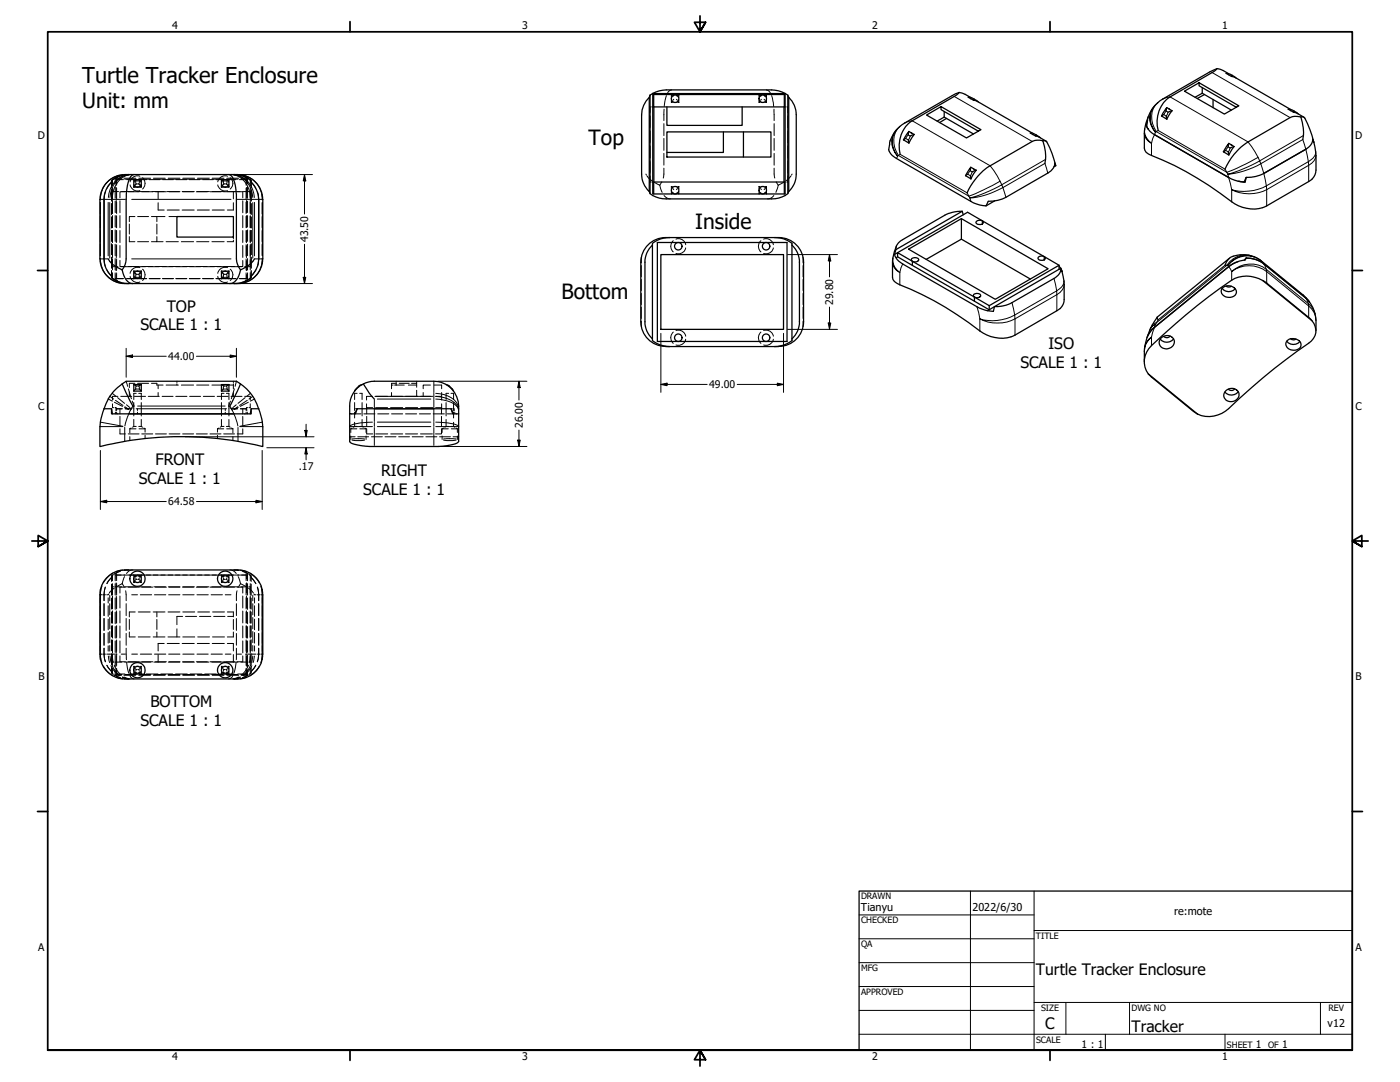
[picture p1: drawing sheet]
<svg xmlns="http://www.w3.org/2000/svg" width="559mm" height="432mm" viewBox="0 0 559 432" stroke-linecap="round" stroke-linejoin="round" font-family="sans-serif">
<defs><g id="words">
<text font-size="8.7" x="32.8" y="33.1">Turtle Tracker Enclosure</text>
<g font-size="8.4">
<text x="32.8" y="43.2">Unit: mm</text>
<text x="234.9" y="58">Top</text>
<text x="277.5" y="91.3">Inside</text>
<text x="224.2" y="119.3">Bottom</text>
</g>
<g font-size="6.3">
<text x="66.6" y="124.3">TOP</text>
<text x="56.1" y="131.9">SCALE 1 : 1</text>
<text x="418.5" y="139.3">ISO</text>
<text x="407.3" y="146.8">SCALE 1 : 1</text>
<text x="62" y="185.6">FRONT</text>
<text x="152.1" y="189.8">RIGHT</text>
<text x="55.4" y="193.1">SCALE 1 : 1</text>
<text x="145" y="197.4">SCALE 1 : 1</text>
<text x="60" y="282.1">BOTTOM</text>
<text x="56.1" y="289.7">SCALE 1 : 1</text>
<text x="413.5" y="389.1">Turtle Tracker Enclosure</text>
<text x="417.2" y="410.6">C</text>
<text x="451.6" y="411.9">Tracker</text>
</g>
<g font-size="4.3">
<text x="343.7" y="363.5">Tianyu</text>
<text x="388.1" y="363.7">2022/6/30</text>
<text x="468.6" y="365">re:mote</text>
<text x="529.9" y="410">v12</text>
</g>
<g font-size="4.2">
<text x="68.7" y="11.7">4</text>
<text x="208.4" y="11.7">3</text>
<text x="348.1" y="11.7">2</text>
<text x="487.8" y="11.7">1</text>
<text x="15.1" y="55.5">D</text>
<text x="540.9" y="55.5">D</text>
<text x="123.1" y="96.6" transform="rotate(-90 123.1 96.6)">43.50</text>
<text x="332.6" y="121.7" transform="rotate(-90 332.6 121.7)">29.80</text>
<text x="67.2" y="143.7">44.00</text>
<text x="283" y="154.9">49.00</text>
<text x="15.2" y="163.4">C</text>
<text x="541" y="163.4">C</text>
<text x="208.7" y="170.9" transform="rotate(-90 208.7 170.9)">26.00</text>
<text x="119.3" y="187.4">.17</text>
<text x="67.2" y="201.7">64.58</text>
<text x="15.3" y="271.4">B</text>
<text x="541.1" y="271.4">B</text>
<text x="15.2" y="379.3">A</text>
<text x="541" y="379.3">A</text>
<text x="431.7" y="418.3">1 : 1</text>
<text x="501.3" y="418.3">1</text>
<text x="511.8" y="418.3">1</text>
<text x="68.7" y="423.2">4</text>
<text x="208.4" y="423.2">3</text>
<text x="348.1" y="423.2">2</text>
<text x="487.8" y="423.2">1</text>
</g>
<g font-size="3.5">
<text x="343.7" y="358.9">DRAWN</text>
<text x="343.7" y="368.5">CHECKED</text>
<text x="413.5" y="374.6">TITLE</text>
<text x="343.7" y="378">QA</text>
<text x="343.7" y="387.5">MFG</text>
<text x="343.7" y="397.1">APPROVED</text>
<text x="415.5" y="403.4">SIZE</text>
<text x="451.6" y="403.4">DWG NO</text>
<text x="530.3" y="403.4">REV</text>
<text x="413.5" y="416.1">SCALE</text>
<text x="489.7" y="418.3">SHEET</text>
<text x="506.2" y="418.3">OF</text>
</g>
</g></defs>
<g fill="none" stroke="#000" stroke-width=".4">
<path d="M266 38.2l-.9 4.3M268 37.9l.2 .1M268 37.9v1M268 37.9h1M268 39.9v1l.3-.5M268.1 35.9l-1.3 .7-.4 .6M268.5 38.2l.2 .2M268.9 39.6l-.3 .4M270 39.6l.4 .4M270 37.9h1M270.4 38.2l-.2 .2M271 37.9l-.3 .1"/>
<path d="M271 37.9v1M271 39.9v1M303 37.9h1M303 39.9v1l.3-.5M303 37.9l.2 .1M303 37.9v1M303.5 38.2l.2 .2M303.9 39.6l-.3 .4M305 39.6l.4 .4M305 37.9h.9M305.4 38.2l-.2 .2M305.8 35.9l.7 .2 1 1.1"/>
<path d="M305.9 37.9l-.2 .1M305.9 37.9v1M305.9 39.9v1M308 38.2l.8 4.3M259.5 46.2v4.9M259.5 52.3v4.7M259.5 58.2v4.9M260 42.7h-.5v2.3M260.4 42.7h.5M265 49.3v4.8M265 55.2v4.8M265 43.6v4.5"/>
<path d="M268 40.9h.4M268.9 40.9h1.2M270.5 40.9h.5M270.7 40.4l.3 .5M303 40.9h.4M303.9 40.9h1.2M305.5 40.9h.4M305.7 40.4l.2 .5M308.9 43.6l.1 4.5M309 49.3v4.8M309 55.2v4.8M313.1 42.7h.4"/>
<path d="M314 42.7h.5v2.3M314.5 46.2v4.9M314.5 52.3v4.7M314.5 58.2v4.9M40.1 77.6v2.2M42 76.6l-.5 3M44.5 72.7l-1.8 2.4M44.5 72.6v2.3M44.5 75.9v4.3M44.9 71.8v2.2M44.9 75.1v4.5M44.9 76.5h2.4"/>
<path d="M46 71.1h2.3M46 71.1l.1 .1M46 71.1v2.3M46 74.5v4.6M46.2 71.4l.2 .1M46.4 71.5v1.7M46.4 74.8v4.1M46.4 71.5h2.2M46.5 75.1v4.5M48.5 70.1l-1.5 .4M48.5 76.5h4.9M49.3 71.7h-2.8v2.2"/>
<path d="M49.5 71.1h4.7M49.8 71.5h4.6M50 76.5h-2.1v2.4M50.6 71.7h2.8M51.2 76.5h4.3M51.4 69.7l-1.5 .1M51.9 73.8a2.95 2.95 0 0 0 3.9 2.3M53.5 73.6l.5 .8 .8 .3M53.5 72.7a1.43 1.43 0 0 1 1.4-1 1.43 1.43 0 0 1 1.4 1M54.6 76.5h4.9M55.4 71.1h4.7M55.6 71.5h4.6"/>
<path d="M55.8 70.4a2.87 2.87 0 0 0-3.9 2.2M56.3 73.6l-.6 .8-.7 .3M56.4 71.7h2.1M56.6 76.5h4.4M56.9 70.9a3 3 0 0 1 0 4.5M59.6 71.7h4.3M60.7 76.5h4.8M61.2 71.1h4.7M61.4 71.5h4.6M62 76.5h4.4M63.1 76.5v2.9M64.9 71.7h4.3"/>
<path d="M66.7 76.5h4.9M67.1 71.1h4.7M67.2 71.5h4.6M67.5 76.5h4.3M70.2 71.7h4.3M72.7 76.5h4.8M72.9 76.5h4.4M73 71.1h4.7M73 71.5h4.6M75.6 71.7h4.2M78.4 76.5h4.3M78.7 71.5h4.7"/>
<path d="M78.7 76.5h4.9M78.9 71.1h4.7M80.9 71.7h4.3M83.8 76.5h4.4M84.5 71.5h4.7M84.7 71.1h4.7M84.7 76.5h4.8M86.2 71.7h2.2M86.9 73.8a2.95 2.95 0 0 0 3.9 2.3M88.5 73.6l.5 .8 .8 .3M88.5 72.7a1.43 1.43 0 0 1 1.4-1 1.43 1.43 0 0 1 1.3 1M89.3 76.5h4.3"/>
<path d="M90.4 71.5h4.6M90.6 71.1h4.6M90.7 76.5h5.1M90.8 70.4a2.87 2.87 0 0 0-3.9 2.2M91.3 73.6l-.6 .8-.7 .3M91.4 71.7h2.7M91.9 70.9a2.89 2.89 0 0 1 0 4.5M93.2 76.5v2.9M93.3 69.7l1.6 .1M94.7 76.5h2.2v2.4M95.5 71.7h2.7v2.2M96.1 71.5h2.3"/>
<path d="M96.3 70.1l1.4 .4M96.5 71.1h2.3M97.2 76.5h2.7M98.2 75.1v4.5M98.4 71.5v1.7M98.4 74.8v4.1M98.6 71.4l-.2 .1M98.8 71.1v2.3M98.8 74.5v4.6M98.8 71.1l-.1 .1M99.9 71.8v2.2M99.9 75.1v4.5"/>
<path d="M100.3 72.7l1.8 2.4M100.3 72.6v2.3M100.3 75.9v4.3M102.7 76.6l.6 3M104.6 77.6v2.2M257.8 69.5l.2 .3M258.2 70.2l2 1.9M259.5 70.2v2.4h.5M259.5 64.3v4.7M260.4 72.6h.5M261.2 72.8l2.1 1.1M263.3 73.9l1 2.9"/>
<path d="M264.2 72.6l-.9 1.3M265 67.1l-.3 4M265 61.2v4.7M265 78a3.2 3.2 0 0 0 2.6 1.4M268 74.4v1M268 76.4v1l.2-.2M268 74.4h.4M268 74.4l.3 .5M268.6 75.2l.3 .5M268.7 76.9l-.2 .2M268.9 74.4h1.2M270.2 76.9l.2 .2"/>
<path d="M270.4 75.2l-.4 .5M270.5 74.4h.5M271 74.4v1M271 76.4v1l-.3-.2M271 74.4l-.3 .5M303 74.4h.4M303 74.4l.3 .5M303 74.4v1M303 76.4v1l.2-.2M303.6 75.2l.3 .5M303.7 76.9l-.2 .2M303.9 74.4h1.2"/>
<path d="M305.2 76.9l.2 .2M305.4 75.2l-.4 .5M305.5 74.4h.4M305.9 74.4v1M305.9 76.4v1l-.2-.2M305.9 74.4l-.2 .5M308.9 78a2.97 2.97 0 0 1-2.6 1.4M309 67.1l.2 4M309 61.2v4.7M309.8 72.6l.8 1.3M310.6 73.9l-.9 2.9M312.7 72.8l-2.1 1.1"/>
<path d="M313.1 72.6h.4M314.5 70.2v2.4h-.5M314.5 64.3v4.7M315.7 70.2l-1.9 1.9M316.2 69.5l-.3 .3M40.1 80.9v4.4M40.1 86.4v4.5M40.1 92v4.5M40.1 97.5v4.5M44.5 81.3v4.2M44.5 86.6v4.3M44.5 91.9v4.4"/>
<path d="M44.5 97.3v4.3M44.9 80v5.3M44.9 86v4.9M44.9 92v4.8M44.9 97.6v5.2M46 80.3v4.5M46 86v4.6M46 91.8v4.5M46 97.5v4.5M46.4 80v4.8M46.4 86v4.9M46.4 92v4.8"/>
<path d="M46.4 98v4.8M46.5 80.7v4.5M46.5 86.4v4.5M46.5 92v4.5M46.5 97.7v4.5M47.9 80.1v4.8M47.9 86v4.9M47.9 92v4.8M47.9 98v4.7M51.6 89.4v4M51.6 94.4v2.1h2.2M53.8 86.4h-2.2v2.1"/>
<path d="M54.9 96.5h4.4M54.9 86.4h4.4M60.5 86.4h2.1v2.1M62.6 94.4v2.1h-2.1M62.6 89.4v4M62.6 96.5h2.5M62.6 86.4h3.2M63.1 80.9v2.9h2.4M66.3 96.5h4.9M66.7 83.8h4.9M67.4 86.4h3.2M72.4 96.5h4.9"/>
<path d="M72.7 83.8h4.8M78.5 96.5h4.9M78.7 83.8h4.9M84.6 96.5h4.9M84.7 83.8h4.8M93.2 80.9v2.9h-2.5M93.2 94.6v.6M93.2 95.8v.7h-2.5M96.9 80.1v4.8M96.9 86v4.9M96.9 92v4.8M96.9 98v4.7"/>
<path d="M98.2 80.7v4.5M98.2 86.4v4.5M98.2 92v4.5M98.2 97.7v4.5M98.4 80v4.8M98.4 86v4.9M98.4 92v4.8M98.4 98v4.8M98.8 80.3v4.5M98.8 86v4.6M98.8 91.8v4.5M98.8 97.5v4.5"/>
<path d="M99.9 80v5.3M99.9 86v4.9M99.9 92v4.8M99.9 97.6v5.2M100.3 81.3v4.2M100.3 86.6v4.3M100.3 91.9v4.4M100.3 97.3v4.3M104.6 80.9v4.4M104.6 86.4v4.5M104.6 92v4.5M104.6 97.5v4.5"/>
<path d="M268.7 96.1a2.94 2.94 0 0 0 0 4.4M269.8 95.4a2.87 2.87 0 0 1 3.9 2.3M273.7 98.9a2.97 2.97 0 0 1-3.9 2.3M303.7 96.1a2.94 2.94 0 0 0 0 4.4M304.8 95.4a2.87 2.87 0 0 1 3.9 2.3M308.7 98.9a2.97 2.97 0 0 1-3.9 2.3M40.1 103.1v2.2M41.5 103.3l.5 3M42.7 107.7l1.8 2.5v-2.2M44.5 102.7v4.3M44.9 103.3v4.4M44.9 108.8v2.3"/>
<path d="M44.9 106.4h2.2M46 108.9l.1 2.3M46 103.2v4.6M46.2 111.2h3.1M46.4 109.6v1.6M46.4 104v4M46.5 103.3v4.5M46.5 108.9v2.3M47 112.3l1.5 .5M47.9 103.9v2.5h2.1M48.2 106.4h4.4M49.9 113.1l1.5 .1"/>
<path d="M50.5 111.2h2.9M51.2 106.4h4.3M51.9 110.3a2.87 2.87 0 0 0 3.9 2.2M53.5 110.2a1.43 1.43 0 0 0 1.4 1 1.43 1.43 0 0 0 1.4-1M53.7 106.4h4.4M54.8 108.2l-.8 .3-.5 .8M55 108.2l.7 .3 .6 .8M55.8 106.8a2.95 2.95 0 0 0-3.9 2.3M56.4 111.2h2.1M56.6 106.4h4.4M56.9 107.4a3 3 0 0 1 0 4.6M59.2 106.4h4.4"/>
<path d="M59.6 111.2h4.3M62 106.4h4.4M64.7 106.4h4.4M64.9 111.2h4.3M67.5 106.4h4.3M70.2 106.4h4.4M70.2 111.2h4.3M72.9 106.4h4.4M75.6 111.2h4.2M75.7 106.4h4.4M78.4 106.4h4.3M80.9 111.2h4.3"/>
<path d="M81.2 106.4h4.4M83.8 106.4h4.4M86.2 111.2h2.2M86.7 106.4h4.4M86.9 110.3a2.87 2.87 0 0 0 3.9 2.2M88.5 110.2a1.43 1.43 0 0 0 1.4 1 1.43 1.43 0 0 0 1.3-1M89.3 106.4h4.3M89.8 108.2l-.8 .3-.5 .8M90 108.2l.7 .3 .6 .8M90.8 106.8a2.95 2.95 0 0 0-3.9 2.3M91.4 111.2h2.8M91.9 107.4a2.89 2.89 0 0 1 0 4.6"/>
<path d="M92.2 106.4h4.4M94.9 113.1l-1.6 .1M95.5 111.2h3.1M96.9 103.9v2.5h-2.2M97.7 106.4h2.2M97.7 112.3l-1.4 .5M98.2 103.3v4.5M98.2 108.9v2.3M98.4 104v4M98.4 109.6v1.6M98.8 108.9l-.1 2.3M98.8 103.2v4.6"/>
<path d="M99.9 103.3v4.4M99.9 108.8v2.3M100.3 102.7v4.3M102.1 107.7l-1.8 2.5v-2.2M103.3 103.3l-.6 3M104.6 103.1v2.2M256 102.7v2.2M256 106v4.4M256 111.5v4.5M256 117.1v4.4M320.5 102.7v2.2M320.5 106v4.4"/>
<path d="M320.5 111.5v4.5M320.5 117.1v4.4M256 122.6v4.5M256 128.2v2.2M268.7 132.5a3 3 0 0 0 0 4.5M269.8 131.9a2.95 2.95 0 0 1 3.9 2.3M273.7 135.4a2.95 2.95 0 0 1-3.9 2.3M303.7 132.5a3 3 0 0 0 0 4.5M304.8 131.9a2.95 2.95 0 0 1 3.9 2.3M308.7 135.4a2.95 2.95 0 0 1-3.9 2.3M320.5 122.6v4.5M320.5 128.2v2.2"/>
<path d="M47.1 158.2h-2.2v1.4M48.2 158.2h4.4M50.4 152.1l.5 2.1M51.2 155.2l1.3 3.9M51.6 156.4v1.8M53.7 158.2h4.4M53.8 153h-2.2v1.7M54.4 157h-1v2.4M54.9 153h4.4M55.4 157h1v2.4M59.2 158.2h4.4M60.5 153h2.1v.2"/>
<path d="M62.6 153.4v.3h2.5M63.1 153.7v1.4M63.1 156.7v1.5M64.7 158.2h4.4M66.3 153.7h4.9M70.2 158.2h4.4M70.6 152.1v.6M70.6 153.2v.5M72.4 153.7h4.9M75.7 158.2h4.4M78.5 153.7h4.9M81.2 158.2h4.4"/>
<path d="M84.6 153.7h4.9M86.7 158.2h4.4M89.4 157h-1v2.4M90.4 157h1v2.4M90.7 153.7h2.5M92.2 158.2h4.4M93.2 152.1v.6M93.2 153.2v1.9M93.2 156.7v1.5M93.5 155.2l-1.2 3.9M94.4 152.1l-.5 2.1M97.7 158.2h2.2v1.4"/>
<path d="M142.6 157h-1.1v2.4M143.6 157h.9v2.4M148.7 158.2h-2.4v1.4M149.9 158.2h4.8M155.9 158.2h4.8M156.3 153.7h.6M156.3 153.4v1.7M156.3 156.7v1.5M157.5 153.7h3.9M158.1 152.1v.6M158.1 153.2v.5M158.3 153h-2v.2"/>
<path d="M159.3 153h4M161.9 158.2h4.8M163 153.7h3.3M164.3 153h2M166.3 152.1v2.5M166.3 155.8v2.4M167.9 158.2h4.8M168.9 156.7v1.5M171.8 153.7h-2.9v1.4M173.4 153.7h2.9v1.4M176.3 158.2v1.4M176.3 156.7v1.5h-2.4"/>
<path d="M179.1 157h-1v2.4M180 157h1v2.4M44.9 161.2v1.5h.5M45.9 162.7l.5 .1M46.1 164.5l-.1 .7M46.4 163.1l-.2 .7M46.4 163v.1M46.4 163.1h2.4M46.5 163.1v.7M46.5 164.5v.7M47.9 163.1v2.1M47.9 166.2v4"/>
<path d="M47.9 171.1v2.1h2.1M49.9 163.1h2.4M51.2 173.2h4.3M51.8 171.1h2.5M51.8 171.1v1.6M51.8 174.2v1.6M52.3 170.8l-.5 .3M52.8 160.1l.7 2M53.4 170.2h1M53.4 170.2l-.5 .3M53.4 160.7v5.3M53.4 167.4v2.8"/>
<path d="M54.9 163.1v.7M54.9 164.5v.7M55.4 170.2h1M55.5 171.1h2.4M56.4 170.2l.5 .3M56.4 160.7v5.3M56.4 167.4v2.8M56.6 173.2h4.4M57.4 170.8l.5 .3M57.9 171.1v1.4M57.9 173.7v1.4M62 173.2h4.4"/>
<path d="M67.5 173.2h4.3M72.9 173.2h4.4M78.4 173.2h4.3M83.8 173.2h4.4M86.8 171.1h2.5M86.8 171.1v1.4M86.8 173.7v1.4M87.4 170.8l-.6 .3M88.4 170.2h1M88.4 170.2l-.5 .3M88.4 160.7v5.3M88.4 167.4v2.8"/>
<path d="M89.3 173.2h4.3M89.9 163.1v.7M89.9 164.5v.7M90.4 170.2h1M90.5 171.1h2.5M91.4 170.2l.5 .3M91.4 160.7v5.3M91.4 167.4v2.8M91.9 160.1l-.7 2M92.4 170.8l.6 .3M92.5 163.1h2.3M93 171.1v1.6"/>
<path d="M93 174.2v1.6M95.9 163.1h2.5M96.9 163.1v2.1M96.9 166.2v4M96.9 171.1v2.1h-2.2M98.2 163.1v.7M98.2 164.5v.7M98.4 163.1l.2 .7M98.4 163v.1M98.7 164.5l.1 .7M98.9 162.7l-.5 .1M99.9 161.2v1.5h-.5"/>
<path d="M139.6 174.3h2.1M140 171.1h2.4M140 171.1v1.5M140 174v1.4M140.5 175.6h5M140.5 170.8l-.5 .3M141.5 170.2h1.1M141.5 170.2l-.5 .3M141.5 160.7v2.4M141.5 164.5v2.3M141.5 168.5v1.7M141.9 165.2h2.2"/>
<path d="M141.9 163.1h-.4v.7M142.2 163.1h.4M142.8 174.3h4.3M143.6 170.2h.9M143.6 171.1h2.5M144.5 170.2l.5 .3M144.5 160.7v5.3M144.5 167.4v2.8M145.2 165.2h4.5M145.5 175.2h-5M145.6 170.8l.5 .3M146.1 171.1v1.5"/>
<path d="M146.1 174v1.4M146.3 162.7h2.4M146.3 161.2v1.6M146.3 163v.1M146.4 171.1v2.1h2.4M146.4 163.1v2.1M146.4 166.2v4M148.3 174.3h4.3M149.9 162.7h4.8M150 173.2h4.7M150.7 165.2h4.5M153.7 174.3h4.4"/>
<path d="M155.9 162.7h4.8M156 173.2h4.7M156.3 165.2h4.4M159.1 174.3h4.3M161.9 173.2h4.8M161.9 162.7h4.8M161.9 165.2h4.4M164.5 174.3h4.4M167.4 165.2h4.4M167.8 173.2h4.8M167.9 162.7h4.8M170 174.3h4.4"/>
<path d="M172.9 165.2h4.5M173.9 162.7h2.4M175.5 174.3h4.3M176.2 171.1v2.1h-2.4M176.2 163.1v2.1M176.2 166.2v4M176.3 161.2v1.6M176.3 163v.1M176.5 171.1h2.4M176.5 171.1v1.5M176.5 174v1.4M177 175.6h5.1"/>
<path d="M177 170.8l-.5 .3M178.1 170.2h1M178.1 170.2l-.6 .3M178.1 160.7v5.3M178.1 167.4v2.8M178.5 165.2h2.2M180 170.2h1M180.1 163.1h.4M180.1 171.1h2.5M180.8 174.3h2.3M180.8 163.1h.4l.2 .7M181 170.2l.5 .3"/>
<path d="M181 160.7v3.1M181 164.5v2.3M181 168.5v1.7M181.5 164.5l.1 .7M182.1 175.2h-5.1M182.1 170.8l.5 .3M182.6 171.1v1.5M182.6 174v1.4M42 234.3l-.4 2.1-.1 3.3M43.4 237l-.2 .4M44.5 233.1v4.5M44.5 238.7v4.4"/>
<path d="M44.6 230.1l-1.9 2.8 1.8-2.4M44.9 229.6v2.2M44.9 232.9v4.5M44.9 237.8v5.2M44.9 234.2h.4M45.1 229.4l-.6 .4v2.2M45.2 229.3l-.4 .6M45.6 234.7l-2 2M45.8 234.2h2.8M46 232.9v4.6M46 238.6v4.6M46.4 229.5v1.5"/>
<path d="M46.4 232.6v4M46.4 237.8v4.8M46.5 229.5v2.2M46.5 232.9v4.5M46.5 238.5v4.5M47.7 228.1l-2.1 1M47.9 237.9v4.7M48.1 228l-2.3 .9M48.8 232.9l.7 1.4M48.8 232.9l-2.2 1.2M49.7 230.1l-.9 2.8M49.7 227.6l1.7-.1-1.9 .1"/>
<path d="M49.8 234.2h4.6M50 234.3h-2.1v2.4M50.2 235.8l.2 3.9M51.2 234.3h4.3M53 227.5a2.85 2.85 0 0 0-2.5 1.4M53.4 232.5h.4M53.4 231.5v1l.3-.5M53.7 229.6l-.3-.1v.9M53.9 229.8l.3 .1M54.3 232.5h1.1M54.4 231.2l-.4 .4M55.4 231.2l.4 .4"/>
<path d="M55.6 234.2h4.6M55.9 229.8l-.3 .1M55.9 232.5h.5M56.1 232l.3 .5M56.1 229.6l.3-.1v.9M56.4 231.5v1M56.6 234.3h4.4M61.4 234.2h4.6M62 234.3h4.4M67.2 234.2h4.6M67.5 234.3h4.3M72.9 234.3h4.4"/>
<path d="M73 234.2h4.6M78.4 234.3h4.3M78.7 234.2h4.7M83.8 234.3h4.4M84.5 234.2h4.7M87.6 229.5h5.6M88.4 232.5h.4M88.4 231.5v1l.2-.5M88.6 229.6l-.2-.1v.9M88.9 229.8l.3 .1M89.3 232.5h1.2M89.3 234.3h4.3"/>
<path d="M89.3 231.2l-.3 .4M89.4 229.5h-43.4v2.3M90.4 234.2h4.6M90.4 231.2l.4 .4M90.6 229.5h8.2v2.3M90.9 229.8l-.3 .1M90.9 232.5h.5M91.1 232l.3 .5M91.1 229.6l.3-.1v.9M91.4 231.5v1M91.8 227.5a3 3 0 0 1 2.5 1.4M93.3 227.5l1.7 .1"/>
<path d="M93.4 227.5l1.8 .1M94.6 235.8l-.2 3.9M94.7 234.3h2.2v2.4M95.1 230.1l.9 2.8M96 232.9l2.2 1.2M96 232.9l-.8 1.4M96.1 234.2h2.8M96.6 228l2.3 .9M96.9 237.9v4.7M97.1 228.1l2.1 1M98.2 229.5v2.2M98.2 232.9v4.5"/>
<path d="M98.2 238.5v4.5M98.4 237.8v4.8M98.4 229.5v1.5M98.4 232.6v4M98.8 232.9v4.6M98.8 238.6v4.6M99.2 234.7l2 2M99.4 234.2h.5M99.5 229.3l.4 .3M99.6 229.4l.7 .4v2.2M99.9 229.6l.1 .3M99.9 229.6v2.2"/>
<path d="M99.9 232.9v4.5M99.9 237.8v5.2M100.1 230.1l2 2.8-1.8-2.4M100.3 233.1v4.5M100.3 238.7v4.4M101.3 237l.3 .4M102.7 234.3l.5 2.1 .1 3.3M41.5 240.9v4.8M41.5 246.8v4.8M41.5 252.8v4.7M41.5 258.7v2.3M44.5 244.2v4.5"/>
<path d="M44.5 249.7v4.5M44.5 255.3v4.4M44.9 243.8v4.9M44.9 249.7v4.9M44.9 255.4v5.2M46 244.3v4.6M46 250.1v4.5M46 255.8v4.5M46.4 243.8v4.8M46.4 249.8v4.8M46.4 255.8v4.8M46.5 244.2v4.5"/>
<path d="M46.5 249.7v4.6M46.5 255.4v4.5M47.9 243.8v4.8M47.9 249.8v4.8M47.9 255.8v4.7M50.4 258.7l.1 4.6M50.4 240.9v4.8M50.4 246.8v4.8M50.4 252.8v4.7M51.6 247.2v4M51.6 252.2v2h2.4M54 244.2h-2.4v2"/>
<path d="M55.2 254.2h4.7M55.2 244.2h4.7M61.2 244.2h4.6M61.2 254.2h4.6M62.6 244.2v2M62.6 247.2v4M62.6 252.2v2M65.5 256.8h-2.4v3M66.7 256.8h4.9M67.1 254.2h4.7M67.1 244.2h4.7M70.6 251v3.2"/>
<path d="M72.7 256.8h4.8M72.9 246h-2.3v3.3M73 254.2h4.7M73 244.2h4.7M74 246h4.5M78.7 256.8h4.9M78.9 254.2h4.7M78.9 244.2h4.7M79.6 246h4.5M84.7 256.8h4.8M84.8 254.2h4.8M84.8 244.2h4.8"/>
<path d="M85.3 246h4.5M90.7 244.2h2.5v2M90.7 256.8h2.5v3M90.9 246h2.3M93.2 247.2v4M93.2 252.2v2h-2.5M94.4 258.7l-.1 4.6M94.4 240.9v4.8M94.4 246.8v4.8M94.4 252.8v4.7M96.9 243.8v4.8M96.9 249.8v4.8"/>
<path d="M96.9 255.8v4.7M98.2 244.2v4.5M98.2 249.7v4.6M98.2 255.4v4.5M98.4 243.8v4.8M98.4 249.8v4.8M98.4 255.8v4.8M98.8 244.3v4.6M98.8 250.1v4.5M98.8 255.8v4.5M99.9 243.8v4.9M99.9 249.7v4.9"/>
<path d="M99.9 255.4v5.2M100.3 244.2v4.5M100.3 249.7v4.5M100.3 255.3v4.4M103.3 240.9v4.8M103.3 246.8v4.8M103.3 252.8v4.7M103.3 258.7v2.3M41.5 261l.6 3.1M41.5 261l.5 3.1M42.7 265.5l1.8 2.5zM44.5 260.9v4.4"/>
<path d="M44.5 266.4v2.2l.6 .4M44.5 268l.1 .3M44.8 268.5l.1 .4M44.9 261v4.5M44.9 266.6v2.3M44.9 268.9l.3 .2M44.9 264.2h.4M45.6 269.4l.4 .2M45.8 269.5l2.3 .9M45.8 264.2h2.8M46 269.6l1.7 .7M46 261.5v4.6"/>
<path d="M46 267.2v2.3M46 269.5h2.3M46.1 269.4l-.1 .1M46.4 269.2l-.2 .1M46.4 267.5v1.7M46.4 269.2h2.2M46.4 261.8v4.1M46.5 261v4.6M46.5 266.7v2.3h3.3M47.9 261.7v2.4h2.1M49.5 270.8l1.9 .2-1.7-.2M49.5 269.5h4.7"/>
<path d="M49.8 264.2h4.6M49.8 269.2h4.6M50.5 264.4l.9 4.3M51.2 264.1h4.3M51.6 269h5.6M51.9 269.7l.9 1.1 .7 .2M53.4 265.9h.4M53.4 265.9v1.1M53.4 268v1l.3-.2M53.4 265.9l.3 .5M54 266.8l.4 .4M54.2 268.5l-.3 .2"/>
<path d="M54.3 265.9h1.1M55.4 269.5h4.7M55.6 264.2h4.6M55.6 269.2h4.6M55.6 268.5l.3 .2M55.8 266.8l-.4 .4M55.9 265.9h.5M56.4 265.9v1.1M56.4 268v1l-.3-.2M56.4 265.9l-.3 .5M56.6 264.1h4.4M58.4 269h4.7"/>
<path d="M61.2 269.5h4.7M61.4 264.2h4.6M61.4 269.2h4.6M62 264.1h4.4M63.1 261.2v3M64.2 269h4.7M67.1 269.5h4.7M67.2 264.2h4.6M67.2 269.2h4.6M67.5 264.1h4.3M70 269h4.7M72.9 264.1h4.4"/>
<path d="M73 264.2h4.6M73 269.5h4.7M73 269.2h4.6M75.9 269h4.7M78.4 264.1h4.3M78.7 264.2h4.7M78.7 269.2h4.7M78.9 269.5h4.7M81.7 269h4.7M83.8 264.1h4.4M84.5 264.2h4.7M84.5 269.2h4.7"/>
<path d="M84.7 269.5h4.7M87.6 269h5.6M88.4 265.9v1.1M88.4 268v1l.2-.2M88.4 265.9l.2 .5M88.4 265.9h.4M89 266.8l.3 .4M89.2 268.5l-.3 .2M89.3 264.1h4.3M89.3 265.9h1.2M90.4 264.2h4.6M90.4 269.2h4.6"/>
<path d="M90.6 269.5h4.6M90.6 268.5l.3 .2M90.8 266.8l-.4 .4M90.9 265.9h.5M91.4 265.9l-.3 .5M91.4 265.9v1.1M91.4 268v1l-.3-.2M92.9 269.7l-1 1.1-.7 .2M93.2 261.2v3M94.2 264.4l-.9 4.3M95 270.8l-1.7 .2M95.2 270.8l-1.8 .2"/>
<path d="M96.1 269.2h2.3M96.1 264.2h2.8M96.5 269.5h2.3M96.9 261.7v2.4h-2.2M98.2 261v4.6M98.2 266.7v2.3h-3.3M98.4 261.8v4.1M98.4 269.2l.2 .1M98.4 267.5v1.7M98.7 269.4l.1 .1M98.8 269.6l-1.7 .7M98.8 261.5v4.6"/>
<path d="M98.8 267.2v2.3M98.9 269.5l-2.3 .9M99.2 269.4l-.4 .2M99.4 264.2h.5M99.9 268.9l-.4 .2M99.9 261v4.5M99.9 266.6v2.3M100 268.5l-.1 .4M100.3 268l-.2 .3M100.3 260.9v4.4M100.3 266.4v2.2l-.7 .4M102.1 265.5l-1.8 2.5z"/>
<path d="M103.3 261l-.6 3.1"/>
</g>
<g fill="none" stroke="#000" stroke-width=".4">
<path d="M46 71.1h.1M46.5 70.8v.3M46.5 71.4v.2M98.2 70.8v.3M98.2 71.4v.2M98.8 71.1h.1M46 111.2v.2M46 111.6v.2M46.5 111.3v.2M46.5 111.8v.3M98.2 111.3v.2M98.2 111.8v.3"/>
<path d="M98.8 111.2v.2M98.8 111.6v.2M43.2 159.3l1.6 .8M43.9 158.2l1.4 1.1M44.8 157l1.4 1.1M46.1 159.8l3 2M46.9 158.7l2.8 2.3M97.9 158.7l-2.9 2.3M98.7 159.8l-3.1 2M99.9 157l-1.3 1.1M100.9 158.2l-1.5 1.1M101.5 159.3l-1.6 .8"/>
<path d="M45.7 160.5l3.2 1.7M49.7 162.6l1.6 .8M49.8 162.3l1.6 1.1M50.5 161.5l1.4 1.2M52.1 163.6l-.1 .2M52.8 162.8l-.5 .6M53.5 162.1l-.4 .3M91.3 162.1l.3 .3M91.9 162.8l.6 .6M92.6 163.6l.2 .2M94.3 161.5l-1.4 1.2M94.9 162.3l-1.5 1.1"/>
<path d="M95.1 162.6l-1.6 .8M99.1 160.5l-3.2 1.7M39.9 237.4h.1M40 237.4h.1M40.1 237.4h.4M40.1 238.6v2.1M40.7 233.9l-.6 2.7M41 237.4h.4M41.6 237.4h.5M42.6 237.4h.5M43.2 238.6v2.1M43.8 237.6v2.2"/>
<path d="M45.1 228.7a9.9 9.9 0 0 0-3.8 3.9M46 228.9v.1M46 229.2v.2M46.5 228.6v.3M46.5 229.1v.3M49 227.5l-2.6 .7M52.6 237.4h2.3M54.2 230v.4M54.2 229.9h.5M54.2 230.8l.1 .3M54.4 231.2h.3M55.1 231.2h.3"/>
<path d="M55.1 229.9h.5M55.6 230.8l-.2 .3M55.6 230v.4M56 237.4h4.5M61.7 237.4h4.5M67.3 237.4h4.5M73 237.4h4.5M78.6 237.4h4.5M84.3 237.4h4.5M89.2 230v.4M89.2 230.8l.1 .3M89.2 229.9h.5"/>
<path d="M89.4 231.2h.3M89.9 237.4h2.3M90 231.2h.4M90.1 229.9h.5M90.6 230.8l-.2 .3M90.6 230v.4M95.8 227.5l2.6 .7M98.2 228.6v.3M98.2 229.1v.3M98.8 228.9v.1M98.8 229.2v.2M99.7 228.7a9.9 9.9 0 0 1 3.8 3.9"/>
<path d="M100.9 237.6v2.2M101.6 238.6v2.1M101.7 237.4h.5M102.7 237.4h.5M103.3 237.4h.5M104.1 233.9l.6 2.7M104.2 237.4h.7M104.7 238.6v2.1M40.1 241.7v4.3M40.1 247.1v4.2M40.1 252.4v4.3M40.1 257.7v2.1"/>
<path d="M43.2 241.7v4.3M43.2 247.1v4.2M43.2 252.4v4.3M43.2 257.7v2.1M43.8 240.9v4.5M43.8 246.4v4.6M43.8 252v4.5M43.8 257.6v2.2M100.9 240.9v4.5M100.9 246.4v4.6M100.9 252v4.5M100.9 257.6v2.2"/>
<path d="M101.6 241.7v4.3M101.6 247.1v4.2M101.6 252.4v4.3M101.6 257.7v2.1M104.7 241.7v4.3M104.7 247.1v4.2M104.7 252.4v4.3M104.7 257.7v2.1M39.9 261h.1M40 261h.1M40.1 261.8l.6 2.7M40.1 261h.4"/>
<path d="M41 261h.4M41.3 265.8a9.9 9.9 0 0 0 3.8 3.9M41.6 261h.5M42.6 261h.5M43.2 261.8l.6 2.6M43.2 261h.2M43.6 261h.6M43.9 261.8l.4 2.6M44.3 265.6a9 9 0 0 0 3.3 4M44.4 261h.3M44.8 265.6a9.3 9.3 0 0 0 3 4M44.8 261.8l.4 2.5"/>
<path d="M45 261h1.7M45.6 265.5l1.5 2.5 1.4 1.5M46 269.5v.1M46.4 270.3l2.6 .7M46.5 269v.3M46.5 269.6v.2M48.4 261h1.6M48.8 270.3l2.5 .7M48.9 270.2l2.5 .8M49.5 270.2l2.4 .8M52.6 261h2.3M54.2 268v.4"/>
<path d="M54.2 268.5h.5M54.3 267.3l-.1 .4M54.4 267.2h.3M55.1 267.2h.3M55.1 268.5h.5M55.4 267.3l.2 .4M55.6 268v.4M56 261h4.5M61.7 261h4.5M67.3 261h4.5M73 261h4.5M78.6 261h4.5"/>
<path d="M84.3 261h4.5M89.2 268v.4M89.2 268.5h.5M89.3 267.3l-.1 .4M89.4 267.2h.3M89.9 261h2.3M90 267.2l.4 .1 .2 .4M90.1 268.5h.5M90.6 268v.4M94.7 261h1.7M95.2 270.2l-2.3 .8M95.8 270.2l-2.4 .8"/>
<path d="M96 270.3l-2.5 .7M98 261h1.8M98.2 269v.3M98.2 269.6v.2M98.4 270.3l-2.6 .7M98.8 269.5v.1M99.2 265.5a9.5 9.5 0 0 1-2.9 4M99.9 261.8l-.3 2.5M100 265.6a8.8 8.8 0 0 1-3.1 4M100 261h.3M100.5 265.6a9 9 0 0 1-3.3 4M100.6 261h.6"/>
<path d="M100.9 261.8l-.4 2.6M101.3 261h.2M101.5 261.8l-.5 2.6M101.7 261h.5M102.7 261h.5M103.3 261h.5M103.5 265.8a9.9 9.9 0 0 1-3.8 3.9M104.2 261h.7M104.7 261.8l-.6 2.7"/>
</g>
<g fill="none" stroke="#000" stroke-width=".51">
<path d="M259.1 38.9v37.5M259.5 38v39.3M259.5 38l-.4 .9a9.9 9.9 0 0 0-3 6.9v23.7a9.6 9.6 0 0 0 3 6.9M260.5 37.3a11.9 11.9 0 0 1 5.4-1.4h42.1a11.5 11.5 0 0 1 6.5 2.1l.3 .9M260.5 37.3v40.1h52.9v-40.1M260.5 37.3l-1 .7M260.5 37.3h52.9l-.3 .4h-52.2zM260.9 37.7v39.7M313.1 37.7v5h-52.2M314.5 38v39.3M314.8 38.9a9.5 9.5 0 0 1 3 6.9v23.7a9.2 9.2 0 0 1-3 6.9M314.8 38.9v37.5"/>
<path d="M382.8 36.9l-2.8 1.3-18.9 10.9a12.7 12.7 0 0 0-6.4 10.7 5.7 5.7 0 0 0 3.1 3.4l30.8 17.8 2.4 .8 2.6 .4 .9-1.9a14.2 14.2 0 0 0 7-1.6l16.7-9.6a4.6 4.6 0 0 0 2.8-4.1l.4 1.2-.7 .3M387.2 38.8l-1.9-1.1-2.5-.8-1.2 1.1-17.5 10.2a12.2 12.2 0 0 0-4.8 13.4M387.4 39.4h.2M388.8 39.6l1.7 1.1M388.8 39.6l-.2 .4 1.5 .4 21.9 12.7M388.8 39.6l-1.5-.8h-.8l2.1 1.2M478.6 33l-5.8 3.4 15.9 9.1 5.8-3.3-15.9-9.2v1.2l14.9 8.6M479.9 37.2l11.6 6.7M479.9 35v2.2l-2.9 1.6M480.8 37.7l-2.9 1.6M484.2 39.7v3.3M485.8 27.4l-2.8 1.2-18.9 11a13.1 13.1 0 0 0-6.5 10.6l1.4 2.3 1.8 1.2 30.8 17.7 2.4 .9 2.6 .3 .8-1.8"/>
<path d="M490.2 29.3l-2-1.2-2.4-.7-1.2 1.1-17.6 10.2a12 12 0 0 0-4.7 13.4M490.4 29.8l.1 .1M491.7 30l1.8 1.2M491.7 30l-.2 .5 1.5 .4 21.9 12.7M491.7 30l-2.3-.7 2.1 1.2M266.2 52.6h41.5v10.1h-41.5zM266.2 42.7v7.3h30v-7.3M288.7 52.6v8.2h-22.5M296.7 52.6v10.1M312.9 42.7v29.9M360.6 55.8l2.2 1.3M361.5 55.2l-.9 .6"/>
<path d="M362.5 53.8l.3-1.3-2.2 3.3M362.6 55.9l.2 1.2M362.8 52.5l2.1 1.2M363.7 53l.2 .1zM364.9 53.7l-1.6 .6M364.9 53.7l-2.1 3.4M375.6 42.5l-5.8 3.4 16 9.2 5.7-3.3-15.9-9.3v1.3l14.9 8.5M376.9 46.7l11.7 6.8M376.9 44.5v2.2l-2.8 1.6M377.8 47.2l-2.8 1.7M412.2 53.7h.2M413.6 53.8l1.7 1.2"/>
<path d="M413.6 53.8l-.3 .5 1.5 .4 2.7 1.6M413.6 53.8l-1.5-.7h-.9l2.1 1.2M416.2 56.2a6 6 0 0 0-4.2 .3l-16.8 9.7a24 24 0 0 0-9.2 10.8M416.2 56.2h1.1l.5 .4a39.7 39.7 0 0 1 3.6 9.4M416.2 56.2l1.1 4.3-.2 4.7M457.7 49.9l-.1 .1M458 48.4a2.93 2.93 0 0 0 .3 3.2M458.2 46.9l-1.4 5v7.2a3.4 3.4 0 0 0 2.8 2.9 137.8 137.8 0 0 1 33.2 19.3 13.4 13.4 0 0 0 12.8 .9l16.8-9.7a5.3 5.3 0 0 0 2.9-4.6v-5.9M463.6 46.3l2.1 1.3M464.5 45.7l-.9 .6M465.5 44.3l.2-1.4-2.1 3.4M465.5 46.4l.2 1.2"/>
<path d="M465.7 42.9l2.1 1.3M466.7 43.5l.2 .1zM467.8 44.2l-1.6 .6M467.8 44.2l-2.1 3.4M490.2 58.6l.3-1.4-2.2 3.4M490.5 57.2l2.1 1.3M491.4 57.8l.2 .1zM492.6 58.5l-1.6 .6M492.6 58.5l-2.1 3.3M515.1 44.1l.2 .1M516.5 44.3l1.7 1.2M516.5 44.3l-.2 .5 1.5 .4 2.6 1.6"/>
<path d="M516.5 44.3l-2.3-.7 2.1 1.2M519.2 46.7a1.25 1.25 0 0 1 1.6 .5 41.4 41.4 0 0 1 3.5 9.3M519.2 46.7l1 4.4-.2 4.6M519.2 46.7a6.1 6.1 0 0 0-4.3 .2l-16.7 9.7a24.8 24.8 0 0 0-9.3 10.9M523.9 55.6l.5 1.3-.1-.5M524.3 56.6l-.4-1.1a4.7 4.7 0 0 1-2.7 4.1l-17.5 10a14.5 14.5 0 0 1-6.3 1.2M524.4 56.6l.7 4M39.9 79.6v23.7a10 10 0 0 0 11.5 9.9M44.5 72.6a9.5 9.5 0 0 0-3 7v23.7a9.2 9.2 0 0 0 3 6.9M47 70.5l-2.5 1.5v.6M49.8 69.7h3.7M49.8 69.7a9.9 9.9 0 0 0-9.9 9.9"/>
<path d="M51.4 69.7a11.5 11.5 0 0 0-6.5 2.1l-.4 .8M53.4 74.7h3M53.4 71.7l.8 .5M53.4 71.7v3M53.4 71.7h3M54.4 73.4l-1 1.3M54.8 74.7h.2M56.4 71.7l-.8 .5M56.4 71.7v3l-1-1.3M88.4 74.7h3M88.4 71.7l.8 .5M88.4 71.7v3"/>
<path d="M88.4 71.7h3M89.3 73.4l-.9 1.3M89.8 74.7h.2M91.2 69.7h2.2M91.4 71.7l-.8 .5M91.4 71.7v3l-1-1.3M93.4 69.7a11.5 11.5 0 0 1 6.5 2.1l.4 .8a10.2 10.2 0 0 1 3 7v23.7a9.8 9.8 0 0 1-3 6.9M93.4 69.7h1.6M95 69.7a9.9 9.9 0 0 1 9.8 9.9M97.7 70.5l2.6 1.5v.6M104.9 79.6l-.1 23.7a10 10 0 0 1-11.4 9.9M260.9 72.6h52.2v4.8"/>
<path d="M314.8 76.4a5.3 5.3 0 0 1-4 2.7l-2.8 .3h-42.1a10.3 10.3 0 0 1-6.4-2.1l-.4-.9M385.4 70.1l2.1 1.3M386.3 69.5l-.9 .6M387.3 68.1l.2-1.4-2.1 3.4M387.4 70.2l.1 1.2M387.5 66.7l2.1 1.2M388.5 67.3h.1M389.6 67.9l-1.6 .7M389.6 67.9l-2.1 3.5M488.3 60.6l2.2 1.2M489.2 60l-.9 .6M490.3 60.6l.2 1.2"/>
<path d="M497 72.4l-.4 .2M497.5 70.8l-.5 1.9-2.8-.4M525.1 60.5l.1 1.4M70.6 86.4h22.6v8.2h-22.6zM260.4 97.8v37.5M262.4 96.8h51.7v39.5h-51.7zM265.7 94.8a9.9 9.9 0 0 0-9.9 9.9v23.7M265.7 94.8h45.2a9.9 9.9 0 0 1 9.8 9.9v23.7M267.3 94.8l-1.2 .1a10.5 10.5 0 0 0-5.7 2.2v.7a9.2 9.2 0 0 0-3 6.8v23.8a9.2 9.2 0 0 0 3 6.9v.7l2 1.2 2.4 .8 2.5 .3h-1.6M309.2 94.8l1.3 .1a10.5 10.5 0 0 1 5.6 2.2v38.9l-3.2 1.7-3.7 .6M316.1 97.8a9.2 9.2 0 0 1 3 6.8v23.8a9.2 9.2 0 0 1-3 6.9M357.8 98.1l-1.5 5.4-.1 7.2a3.8 3.8 0 0 0 3 3 135 135 0 0 1 33.2 19.2 13.4 13.4 0 0 0 12.7 .8l16.7-9.7a5 5 0 0 0 3-4.5l-.1-6.6-.8-4.7"/>
<path d="M362.6 99.4l21.1-12.2 34.6 20.1-21 12.1zM383.7 87.2v8.2l-14 8.1M383.7 95.4l27.6 16M384 84.3a13.8 13.8 0 0 0-6.9 1.6l-16.8 9.7a4.5 4.5 0 0 0-2.7 4l-.5 1.9 .2 .7 .8 1.4 2.2 1.7 30.6 17.6 3.2 1.1 2.4 .3 .4-1.9a13.8 13.8 0 0 0 7-1.6l16.8-9.7a4.5 4.5 0 0 0 2.7-4M384 84.3l-26.4 15.3M384 84.3l.5 1.4M389.8 88.3a1.51 1.51 0 0 1 1.5-.5 1.51 1.51 0 0 1 1.1 1.2 1.81 1.81 0 0 1-2.9-.3zM392.1 89.4v-1.3l24.7 14.3M392.1 88.1l-5.9-3.4-29.1 16.8M397.1 80.1l-3.5 2.1M43.2 103.3l1.8 2.2 3.8 2.2M44.5 110.2v.7l2.5 1.4"/>
<path d="M44.5 110.2l.4 .9a11.8 11.8 0 0 0 8.1 2.1M48.8 107.7l1.1 3.3a3.8 3.8 0 0 0 3.1 2.2M48.8 107.7a7.3 7.3 0 0 0 1.6-4.4v-24.7a17.7 17.7 0 0 1 1.8-8.2l1.3-.7h37.7a3.5 3.5 0 0 1 2.5 3.5l.7 4.4v25.7a7.9 7.9 0 0 0 1.6 4.4 5.6 5.6 0 0 1-4.2 5.5M53 113.2h38.8M53.4 111.2h3M53.4 108.2l1 1.3M53.4 108.2h3M53.4 108.2v3M54.2 110.7l-.8 .5M54.8 108.2h.2M55.6 110.7l.8 .5M56.4 108.2v3"/>
<path d="M56.4 108.2l-1 1.3M88.4 111.2h3M88.4 108.2l.9 1.3M88.4 108.2h3M88.4 108.2v3M89.2 110.7l-.8 .5M89.8 108.2h.2M90.6 110.7l.8 .5M91.4 108.2v3M91.4 108.2l-1 1.3M100.3 110.2l-.4 .9a11.8 11.8 0 0 1-8.1 2.1M100.3 110.2v.7l-2.6 1.4"/>
<path d="M101.6 103.3a10.2 10.2 0 0 1-5.6 4.4M263.8 101.6h48.9v29.8h-48.9zM363.9 103.2a2.13 2.13 0 0 1 2.8 .3 1.6 1.6 0 0 1-1.4 1.1 1.6 1.6 0 0 1-1.6-1zM364.2 104.3l-5.9-3.5v1.7l36.5 21.1M364.2 105.9v-1.6l24.7 14.3M388.7 117.5a1.6 1.6 0 0 1 2.7 .7 1.8 1.8 0 0 1-2.9-.3zM388.9 118.6l5.9 3.4v1.6M388.9 118.6v1.6M414.5 102.6a2.02 2.02 0 0 1 2.8 .3l-.1 .4a1.8 1.8 0 0 1-2.9-.3zM416.8 102.4l5.9 3.5v1.6M416.8 102.4v1.3M422.7 105.9l-27.9 16.1"/>
<path d="M422.7 106.2l.7 .9M423.4 107.1l.5 1.4-.2-.9M423.4 107.1l-28.6 16.5M487.8 115.1a3.4 3.4 0 0 0 5.2 .2M487.9 114.9a3.4 3.4 0 0 1 5.6 1.6 3.2 3.2 0 0 1-2.9 2.2 3.2 3.2 0 0 1-3.1-2.1v-.8zM489.3 114.2a1.83 1.83 0 0 0 2.2 0M490.8 103l-28.9 23.6 .4 1M494.2 104.4l-2 .8-1.7 1.2-30.5 24.9-1.7 2.4M497.4 103a11.2 11.2 0 0 1 7 2.3M497.4 103h.1M497.4 103l-.8 .8M497.5 103a11.2 11.2 0 0 1 6.9 2.3"/>
<path d="M497.5 103l-.5 .8-3.5 .8-3.1 1.8M500.4 102.4a12 12 0 0 0-9.2 .3l-1.7 1.8-.6 1.4M500.5 102.4l2.6 1.4M503 103.8l17.1 13.9 2.6 2.9M504 112l1.6 1 18 15M504 112l19.6 16M504 112a12 12 0 0 0-12.4-.2 237.8 237.8 0 0 0-33.1 27.3 8.3 8.3 0 0 0-.2 10.1M504.4 105.3l16.8 13.6M521.2 118.9l1.5 1.7M521.2 118.9a12.7 12.7 0 0 1 4 8.9M255.8 128.4a9.9 9.9 0 0 0 9.9 9.8M267.3 138.3h43.5"/>
<path d="M320.7 128.4a9.9 9.9 0 0 1-9.8 9.8M459 131.4l-1.1 3.1M459.4 130.8l-.3 .6M460.8 130.6a14 14 0 0 0-4 9.6v4.2M461.9 126.6l-2.5 4.2M463.5 134.8a2.83 2.83 0 0 1 3.8-.6 2.83 2.83 0 0 1 .9 3.7 3 3 0 0 1-3.4 1.3 3 3 0 0 1-2.1-3zM467 134.1a1.68 1.68 0 0 1-2.6 .1M468.4 135.3a3.4 3.4 0 0 1-5.3 .1M513.6 136.1a3.4 3.4 0 0 0 5.2 .2M513.7 136a3.4 3.4 0 0 1 5.6 1.6 3.2 3.2 0 0 1-5.6 1l-.5-1.3zM515.1 135.2a1.73 1.73 0 0 0 2.2 .1M523.6 128a5.7 5.7 0 0 1-1.2 9 271.7 271.7 0 0 0-33.3 27.1 11.2 11.2 0 0 1-11.1 1.1"/>
<path d="M525.3 127.8v4.2M48.8 153.2l4.2 8.9M48.8 153.2l1.6-1.1h44l1.6 1.1-4.2 8.9M48.8 153.2a17.2 17.2 0 0 0-7.1 9.4l-.2 .6M53.4 156.1h3M53.4 153.5l1 .6M53.4 153.5h3M53.4 153.5v2.6M54.2 155.3l-.8 .8M54.8 153.5h.2M55.6 155.3l.8 .8M56.4 153.5v2.6"/>
<path d="M56.4 153.5l-1 .6M88.4 156.1h3M88.4 153.5l.9 .6M88.4 153.5h3M88.4 153.5v2.6M89.2 155.3l-.8 .8M89.8 153.5h.2M90.6 155.3l.8 .8M91.4 153.5v2.6M91.4 153.5l-1 .6M96 153.2a18.4 18.4 0 0 1 7.2 10M144.5 153.5a4.6 4.6 0 0 0-3 2.6"/>
<path d="M145 153.2l2.3 3.5 2.1 2.6M178.1 153.5a4.6 4.6 0 0 1 2.9 2.6M458.3 149.2l18.1 15 1.6 1M458.3 149.2l19.7 16M489.3 155.9a2.9 2.9 0 0 1 3.6-.7 2.9 2.9 0 0 1 1.4 3.3 3 3 0 0 1-3.4 1.8 3 3 0 0 1-2.4-3zM492.8 155.2a1.63 1.63 0 0 1-2.5 .1M494.2 156.3a3.4 3.4 0 0 1-5.3 .2M40.1 168.5l-.2 9.7a136.2 136.2 0 0 1 65 0l-.2-9.7M41.5 163.2l-1.5 5.3M41.5 163.1h3l.4 2.1M44.5 163.1v2.1h53.2h2.6v-2.1M100.3 163.1h3"/>
<path d="M100.3 163.1l-.4 2.1M103.3 163.2l1.4 5.3M139.6 165.2v10.9a2.32 2.32 0 0 0 2.1 1.3l5.7 .8h27.7l5.7-.8a2.61 2.61 0 0 0 2.3-1.3v-10.9M142.6 163.1l-1 2.1M142.6 163.1h37.5l.9 2.1M180 163.1l.7 2.1h2.4a11.7 11.7 0 0 0-4.3-11.3l-2.7-1.3-2.9-.5h-23.8a9.9 9.9 0 0 0-9.8 11v2.1h2.3l.7-2.1M39.9 237.4l.2 25.7M40.1 235.3v27.8a10 10 0 0 0 9.7 7.9h45.2a9.9 9.9 0 0 0 9.6-7.9v-27.8M40.1 235.3l-.2 2M104.6 235.3l.2 2M104.6 235.3a9.9 9.9 0 0 0-9.6-7.8h-45.2a10 10 0 0 0-9.7 7.8M104.9 237.4l-.3 25.7"/>
<circle cx="269.5" cy="39.4" r="1.49"/>
<circle cx="304.5" cy="39.4" r="1.49"/>
<circle cx="269.5" cy="75.9" r="1.49"/>
<circle cx="304.5" cy="75.9" r="1.49"/>
<circle cx="270.7" cy="98.3" r="1.49"/>
<circle cx="305.8" cy="98.3" r="1.49"/>
<circle cx="270.7" cy="134.8" r="1.49"/>
<circle cx="305.8" cy="134.8" r="1.49"/>
<circle cx="54.9" cy="231" r="3.1"/>
<circle cx="54.9" cy="231" r="1.49"/>
<circle cx="89.9" cy="231" r="3.1"/>
<circle cx="89.9" cy="231" r="1.49"/>
<circle cx="54.9" cy="267.5" r="3.1"/>
<circle cx="54.9" cy="267.4" r="1.49"/>
<circle cx="89.9" cy="267.5" r="3.1"/>
<circle cx="89.9" cy="267.4" r="1.49"/>
</g>
<g fill="none" stroke="#000" stroke-width=".4">
<path d="M380.9 38.5l31.1 18M464.1 39.6l2.9-.9 31.2 17.9 4 6.2M483.8 29l31.1 17.9M357.9 51.7a8.3 8.3 0 0 0 .4 10.7 7.9 7.9 0 0 1-1.6-9.2M359.2 50.5a8.8 8.8 0 0 0-.6 11.5M361.1 49.1l1.4-.6 1.6-.3 31.1 18 1.5 1.9 2.5 4.2M362.5 53.8l.8 .5-.7 1.6-1.1-.7zM456.9 51.5a5.8 5.8 0 0 0 2.7 5.7 4.7 4.7 0 0 1-2.8-4M460.8 53.7l-1.2 3.5v4.8M460.9 42.2a8.4 8.4 0 0 0 .3 10.6 7.8 7.8 0 0 1-1.5-9.1M461.5 52.5l-.7 1.2M461.5 52.5l.8-.4 26.7 15.4 .7 1.3"/>
<path d="M461.5 52.5l28.2 16.3M462.2 41a8.7 8.7 0 0 0-.7 11.5M465.5 44.3l.7 .5-.7 1.6-1-.7zM490.2 58.6l.8 .5-.7 1.5-1.1-.6zM520.3 54.1l-17.5 10.1-.6-1.4M39.9 79.6h1.5M41.6 79.6h1.5M43.2 79.6h1.5M45 79.6h5M49 69.7a9.9 9.9 0 0 0-8.9 9.1M51.3 69.7a9.4 9.4 0 0 0-8.1 9.1M51.4 69.7a9.1 9.1 0 0 0-7.5 9.1"/>
<path d="M51.9 69.7a9 9 0 0 0-7.1 9.1M52.6 79.6h39.6M54.3 73.3l-.1-1.1 1.4 .1-.2 1M54.4 73.4h1M89.2 72.3l.1 1M89.2 72.2h1.4M89.4 73.4h1M90.6 72.3l-.2 1M92.9 69.7a9 9 0 0 1 7 9.1M93.4 69.7a9.1 9.1 0 0 1 7.5 9.1M93.5 69.7a9.4 9.4 0 0 1 8 9.1M94.7 79.6h5.1"/>
<path d="M95.8 69.7a9.9 9.9 0 0 1 8.9 9.1M100 79.6h1.5M101.7 79.6h1.5M103.3 79.6h1.6M358.6 62l-.8 1.2M358.6 62l.7-.4 26.7 15.4 .7 1.3M358.6 62l28.1 16.3M386.7 78.3l.8 2.1M387.1 79a53.1 53.1 0 0 0 12.8-5.3l.4 1.2a31.7 31.7 0 0 1-13.2 4.1zM387.3 68.1l.7 .5-.7 1.6-1-.7zM399.2 72.3l-6.6 3.5-5.9 2.5M400.3 74.9l1.2 3.8"/>
<path d="M417.3 63.6l-17.4 10.1-.7-1.4M418.2 69.1l-1.1-3.9-16.8 9.7M489.7 68.8l1.9 6.9M490 69.5a57.3 57.3 0 0 0 12.8-5.3l.4 1.1a33.2 33.2 0 0 1-13.2 4.2zM491.6 75.7a18.9 18.9 0 0 0 13.9-1.5l.1 1.5a15.6 15.6 0 0 1-14 0zM491.6 75.7v4.8M502.2 62.8l-8.3 4.3-4.2 1.7M503.2 65.3l1.2 3.9 1.1 5 16.7-9.7 .2 1.5-16.8 9.7v6.5M525.1 60.6a4.4 4.4 0 0 1-2.9 3.9l-1-4.9-1.2-3.9-16.8 9.6M525.3 62a4.9 4.9 0 0 1-2.9 4v6.5M40.1 80.8v21.3M43.2 80.8v21.3"/>
<path d="M43.8 80.8v22.3M100.9 80.8v22.3M101.6 80.8v21.3M104.7 80.8v21.3M39.9 103.3h1.5M40.1 104.1a9.9 9.9 0 0 0 8.9 9.1M41.6 103.3h1.5M52.6 103.3h39.6M54.3 109.5l-.1 1.1 1.4 .1-.2-1.2M54.4 109.5h1M89.2 110.7h1.4M89.3 109.5l-.1 1.1"/>
<path d="M89.4 109.5h1M90.4 109.5l.2 1.1M101.7 103.3h1.5M103.3 103.3h1.6M104.7 104.1a9.9 9.9 0 0 1-8.9 9.1M356.4 103.1a6.1 6.1 0 0 0 2.8 5.7 4.9 4.9 0 0 1-3-4M358.3 102.5l-.7 .4M360.3 105.3l-1.1 3.5v4.9M420.7 111.1l1.1 5a4.8 4.8 0 0 0 2.9-4M424.8 113.5a5.1 5.1 0 0 1-3 4.1v6.4M489.7 105.9l-28.2 22.9M489.7 105.9h-.7l-26.7 21.7-.8 1.2"/>
<path d="M489.7 105.9l.8 .5M490.4 106.4l1.2 2M491.6 108.4a10.8 10.8 0 0 1 13.9-.9l.1 .9a11.6 11.6 0 0 0-14 0zM491.6 108.4v3.4M498.5 101.9a8.9 8.9 0 0 0-8.8 4M500.4 102.4a8.8 8.8 0 0 0-10.4 3.6 9.5 9.5 0 0 1 13-2.2M503.4 104.1a6.8 6.8 0 0 1 2.1 3.4l16.7 13.7 .2 .9-16.8-13.7v4.6M520.1 117.7a6.8 6.8 0 0 1 2.1 3.5l2.1 2.5 .6 1.5M390 122.4l1.1 4.9M391.1 127.3a18.3 18.3 0 0 0 13.9-1.6l.1 1.6a15.7 15.7 0 0 1-14 0zM391.1 127.3v4.8M394.8 123.6l-.7 .4"/>
<path d="M403.9 120.8l1.1 4.9 16.8-9.6v1.5l-16.7 9.7v6.4M456.9 138.4a6.6 6.6 0 0 1 2.7-3.9 7.3 7.3 0 0 0-2.8 5.7M459.4 130.8l.3-.6 1.5-.7-1 .5-1.2 1.4M460.8 130.6l-1.2 3.9v3.4M461.5 128.8l-.7 1.9M461.5 128.8l-.7 .2-.9 .8M522.4 126.7v-4.6a7.3 7.3 0 0 1 2.9 5.7M54.2 155.3h1.4M54.3 154.1l-.1 1.1M54.4 154.1h1M55.4 154.1l.2 1.1M89.2 155.3h1.4"/>
<path d="M89.3 154.1l-.1 1.1M89.4 154.1h1l.2 1.1M149.4 159.4v3.5M149.7 158.2h22.2M150.6 159.3h21.4M173.2 152.3v4.4M173.2 157v1.1M173.2 158.2v1M173.2 159.4v3.5M173.9 157a10.1 10.1 0 0 1 8.9 4.6l.2 1.1M173.9 158.2a10.7 10.7 0 0 1 8.9 4.2l.2 1M173.9 159.3l1.7 .1a10 10 0 0 1 7.2 3.2l.2 .8"/>
<path d="M39.9 170.2h9.1M40.1 168.5l8.9 1.6M49.8 170.6v5.3M51.3 165.4l-1.5 4.6M52.3 163.3l-.9 1.8M53 162.1l-.6 1M54.4 163.1h36M54.9 162.1h35M91.8 162.1l.6 1M92.5 163.3l.8 1.7M93.5 165.4l1.4 4.6M95 170.6v5.3"/>
<path d="M95.8 170.2h9M104.7 168.5l-8.9 1.6M139.6 170.2h9.1M148.7 168.5a17.3 17.3 0 0 0-9.1 1.6M149.4 163.4v4.8M149.4 168.6v1.6M149.4 170.6v7.1M150.6 170.2h21.4M150.6 168.5h21.4M173.2 163.4v4.8M173.2 168.6v1.6M173.2 170.6v7.1"/>
<path d="M173.9 170.2h9.1M173.9 168.5a17.3 17.3 0 0 1 9.1 1.6"/>
</g>
<g fill="#000">
<circle cx="458.1" cy="51.3" r=".19"/>
<circle cx="46.5" cy="70.8" r=".19"/>
<circle cx="98.2" cy="70.8" r=".19"/>
<circle cx="494.7" cy="72.4" r=".19"/>
<circle cx="46.5" cy="112.1" r=".19"/>
<circle cx="98.2" cy="112.1" r=".19"/>
</g>
<g fill="#000">
<circle cx="144.5" cy="153.5" r=".19"/>
<circle cx="178.1" cy="153.5" r=".19"/>
</g>
<g fill="none" stroke="#000" stroke-width=".7">
<path d="M139.7 8.6v4.1M279.4 6.3v6.4l-2.2-3.8h4.4l-2.2 3.8 2.2-3.8M419.1 8.6v4.1M15 107.9h4M539.8 107.9h4M12.7 215.9h6.3l-3.8-2.2v4.4l3.8-2.2-3.8 2.2M546.1 215.9h-6.4l3.9-2.2v4.4l-3.9-2.2 3.9 2.2M15 323.8h4M539.8 323.8h4M19 419.1v-406.4h520.7v406.4h-520.7h520.7M139.7 419.1v4.1M419.1 419.1v4.1"/>
<path d="M281.6 422.9l-2.2-3.8 2.2 3.8h-4.4l2.2-3.8v6.3"/>
</g>
<g fill="none" stroke="#000" stroke-width=".4">
<path d="M387.3 355.6v63.5M412.7 355.6v63.5M342.9 365.1h69.9M342.9 374.6h69.9M412.7 371.3h127M342.9 384.2h69.9M342.9 393.7h69.9M342.9 412.7h196.9M342.9 403.2h69.9M412.8 400h127M425.4 400v12.7M441.2 412.7v6.4"/>
<path d="M450.8 400v12.7M488.9 412.7v6.4M527 400v12.7"/>
</g>
<path d="M342.9 355.6h196.9v63.5h-196.9z" fill="none" stroke="#000" stroke-width=".51"/>
<g fill="none" stroke="#000" stroke-width=".4">
<path d="M92.8 69.7h31.9M121.5 69.7v15.7M121.5 69.7l.5 2.5h-1zM121.5 97.5v15.7M93.3 113.2h31.4M121 110.7h1l-.5 2.5zM314.4 101.6h19.9M331.1 101.6v8.9M331.1 101.6l.5 2.5h-1zM50.4 139v11.6M94.4 139v11.6M263.8 133v23.6"/>
<path d="M312.7 133v23.6M314.4 131.4h19.9M330.6 128.9h1l-.5 2.5zM331.1 122.6v8.8M50.4 142.2l2.5-.5v1zM50.4 142.2h16M78.4 142.2h16M91.9 141.7l2.5 .5-2.5 .5zM174.8 152.1h35.5M207.1 152.1v7.5M207.1 152.1l.5 2.6h-1zM263.8 153.4l2.5-.5v1z"/>
<path d="M263.8 153.4h18.5M294.3 153.4h18.4M310.3 152.9l2.4 .5-2.4 .5zM40.1 179.8v23.5M74 174.3h51.3M104.6 179.8v23.5M106.5 178.7h18.8M121.7 171.8h.9l-.4 2.5zM122.2 178.7l.4 2.5h-.9zM122.2 169.3v5M122.2 178.7v4.8M174.8 178.2h35.5"/>
<path d="M206.6 175.6h1l-.5 2.6zM207.1 171.6v6.6M102.2 199.6l2.4 .6-2.4 .5zM40.1 200.2l2.5-.6v1.1zM40.1 200.2h26.3M78.4 200.2h26.2"/>
</g>
<g fill="#000">
<path d="M121.5 69.7l.5 2.5h-1z" fill-rule="evenodd"/>
<path d="M121 110.7h1l-.5 2.5z" fill-rule="evenodd"/>
<path d="M331.1 101.6l.5 2.5h-1z" fill-rule="evenodd"/>
<path d="M330.6 128.9h1l-.5 2.5z" fill-rule="evenodd"/>
<path d="M50.4 142.2l2.5-.5v1z" fill-rule="evenodd"/>
<path d="M91.9 141.7l2.5 .5-2.5 .5z" fill-rule="evenodd"/>
<path d="M207.1 152.1l.5 2.6h-1z" fill-rule="evenodd"/>
<path d="M263.8 153.4l2.5-.5v1z" fill-rule="evenodd"/>
<path d="M310.3 152.9l2.4 .5-2.4 .5z" fill-rule="evenodd"/>
<path d="M121.7 171.8h.9l-.4 2.5z" fill-rule="evenodd"/>
<path d="M206.6 175.6h1l-.5 2.6z" fill-rule="evenodd"/>
<path d="M40.1 200.2l2.5-.6v1.1z" fill-rule="evenodd"/>
<path d="M122.2 178.7l.4 2.5h-.9z" fill-rule="evenodd"/>
<path d="M102.2 199.6l2.4 .6-2.4 .5z" fill-rule="evenodd"/>
</g>
<use href="#words"/>
</svg>
